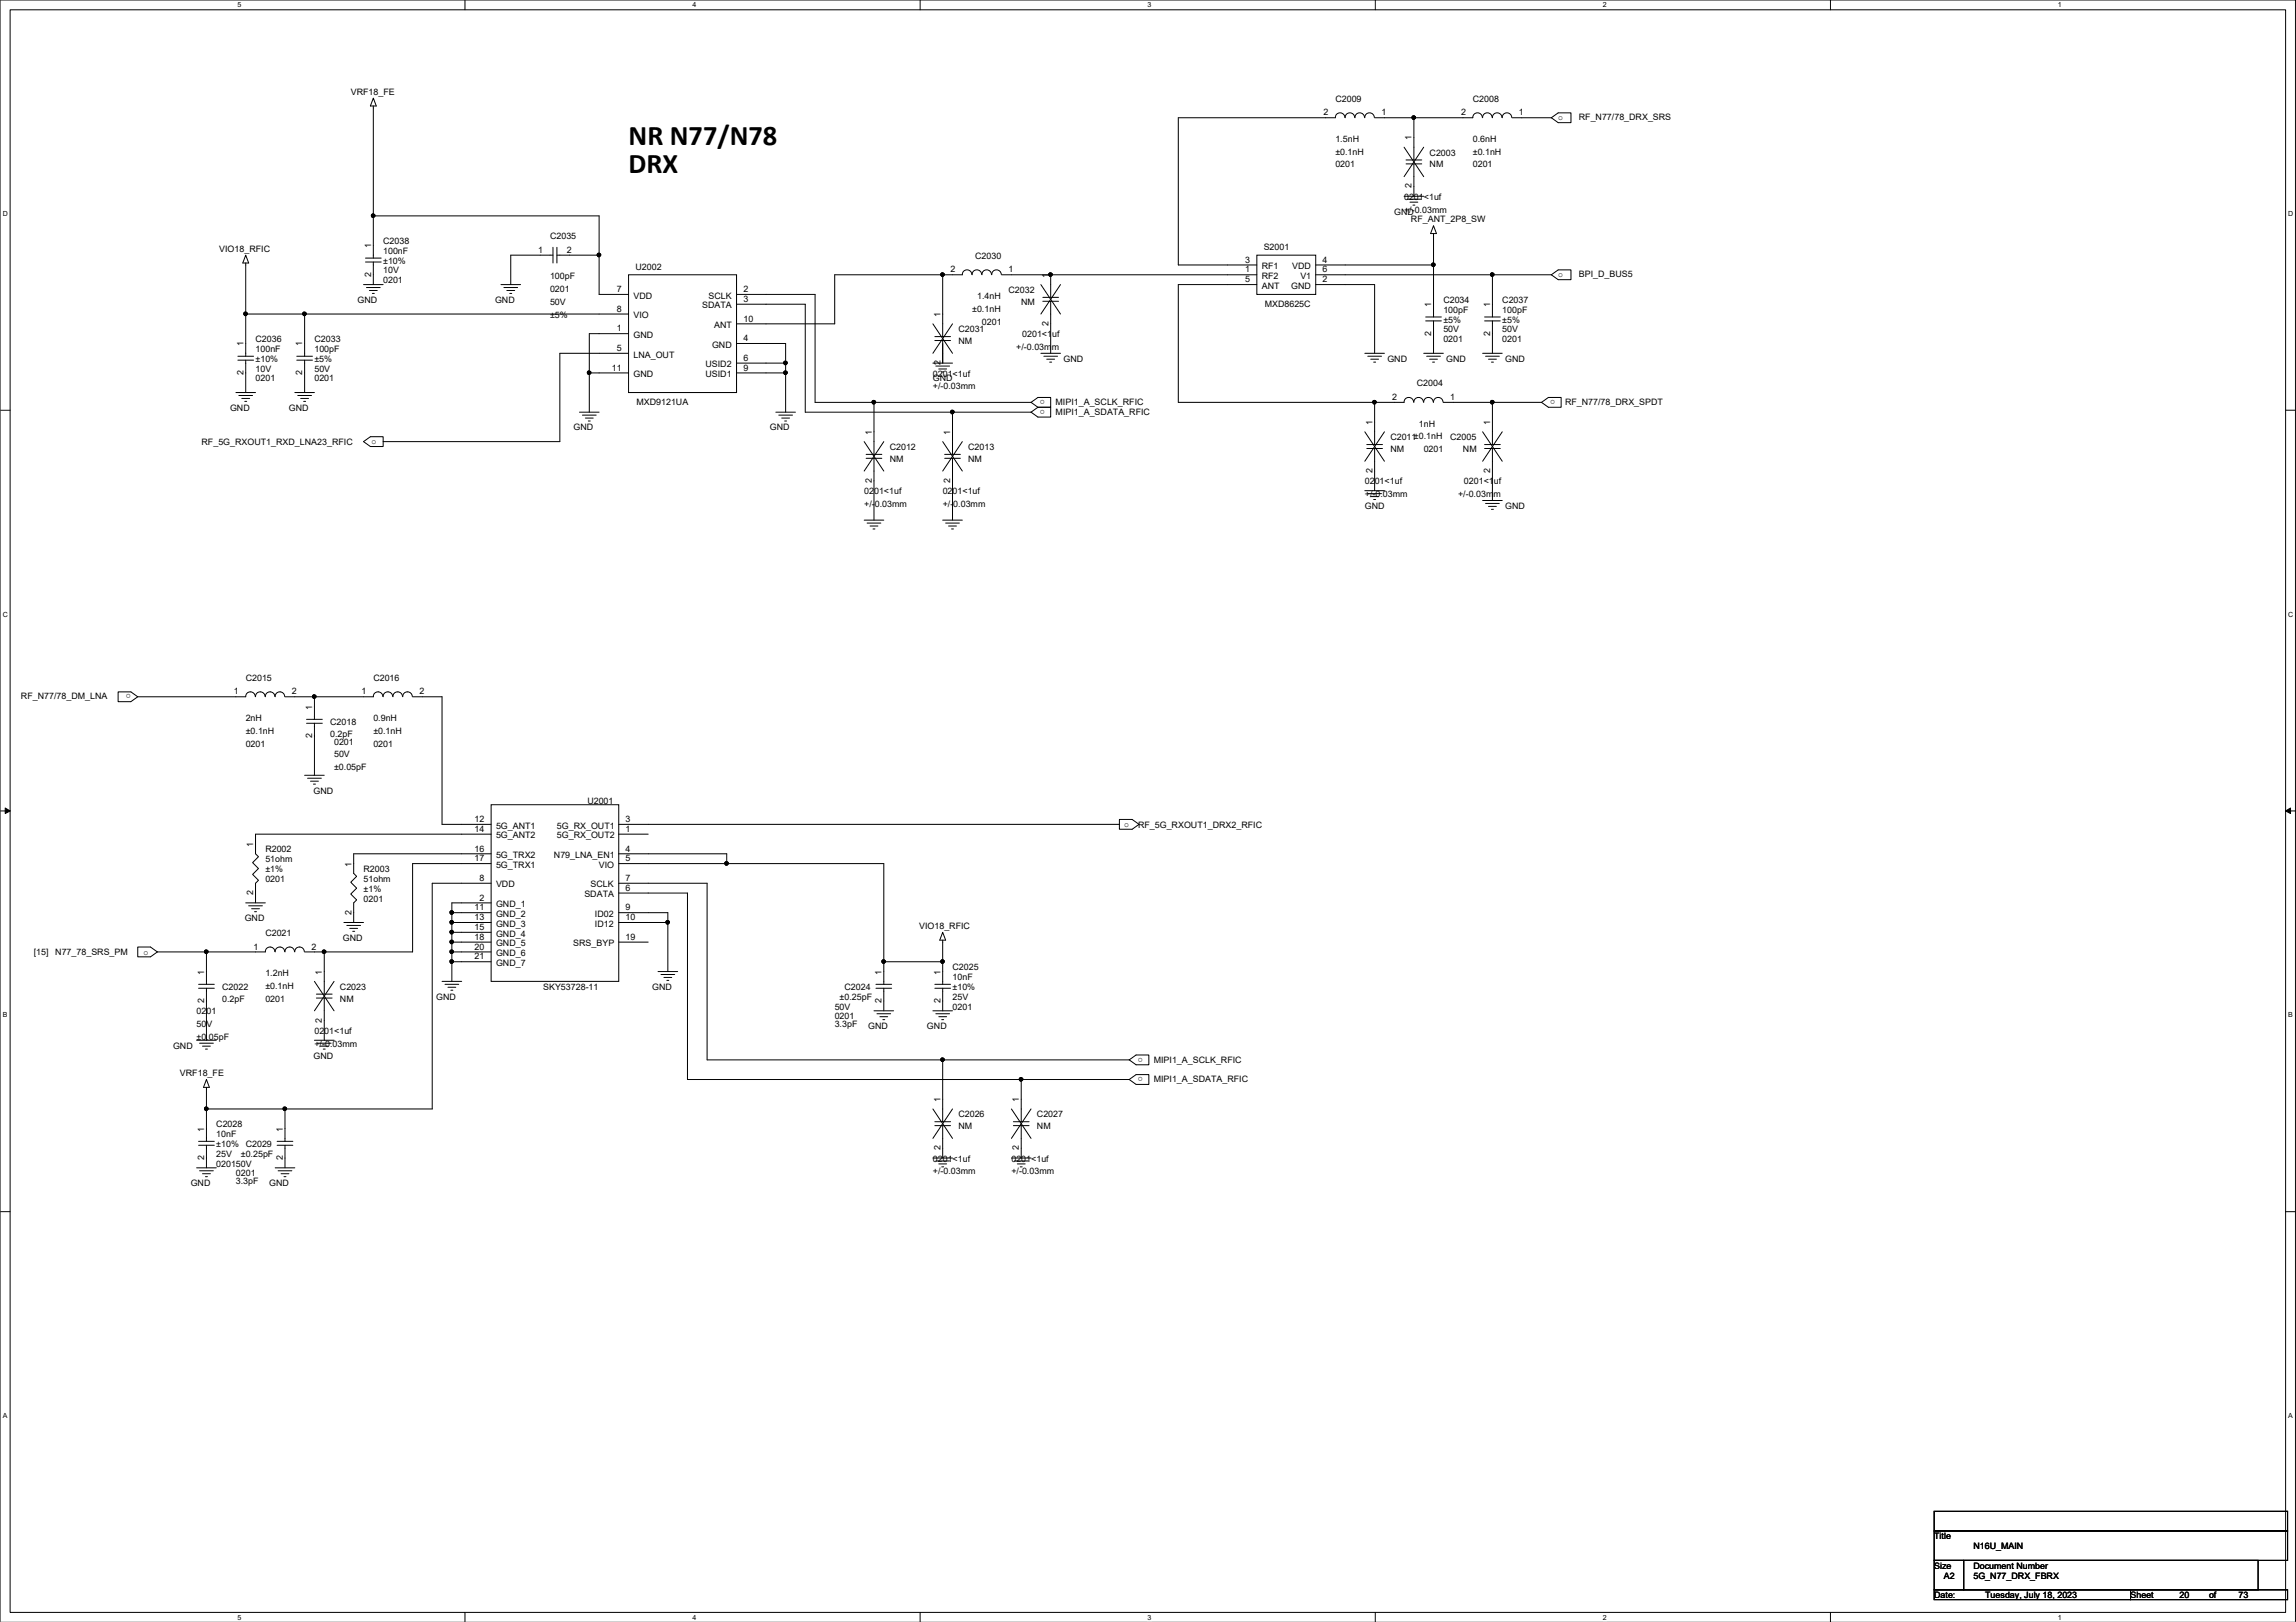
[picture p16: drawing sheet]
<svg xmlns="http://www.w3.org/2000/svg" width="297mm" height="210mm" viewBox="0 0 297 210" stroke-linecap="round" stroke-linejoin="round" font-family="sans-serif">
<defs><g id="words">
<g font-size="3.7">
<text x="81.3" y="18.8">NR N77/N78</text>
<text x="81.3" y="22.4">DRX</text>
</g>
<g font-size="1.1">
<text x="45.4" y="12.3">VRF18_FE</text>
<text x="171.2" y="14.9">2</text>
<text x="172.8" y="13.2">C2009</text>
<text x="178.7" y="14.9">1</text>
<text x="189" y="14.9">2</text>
<text x="190.5" y="13.2">C2008</text>
<text x="196.5" y="14.9">1</text>
<text x="201.6" y="15.6">o</text>
<text x="204.3" y="15.6">RF_N77/78_DRX_SRS</text>
<text x="172.8" y="18.4">1.5nH</text>
<text x="172.8" y="20">±0.1nH</text>
<text x="172.8" y="21.7">0201</text>
<text x="182.6" y="18.2" transform="rotate(-90 182.6 18.2)">1</text>
<text x="185" y="20.2">C2003</text>
<text x="185" y="21.7">NM</text>
<text x="190.5" y="18.4">0.6nH</text>
<text x="190.5" y="20">±0.1nH</text>
<text x="190.5" y="21.7">0201</text>
<text x="180.4" y="27.8">GND</text>
<text x="181.6" y="25.9">0201&lt;1uf</text>
<text x="181.6" y="27.5">+/-0.03mm</text>
<text x="182.5" y="28.8">RF_ANT_2P8_SW</text>
<text x="182.6" y="24.4" transform="rotate(-90 182.6 24.4)">2</text>
<text x="28.4" y="32.6">VIO18_RFIC</text>
<text x="48" y="32.1" transform="rotate(-90 48 32.1)">1</text>
<text x="48" y="35.8" transform="rotate(-90 48 35.8)">2</text>
<text x="49.6" y="31.6">C2038</text>
<text x="49.6" y="32.9">100nF</text>
<text x="49.6" y="35.4">10V</text>
<text x="49.6" y="34.1">±10%</text>
<text x="69.6" y="32.7">1</text>
<text x="71.2" y="30.9">C2035</text>
<text x="73.3" y="32.7">2</text>
<text x="82.2" y="34.9">U2002</text>
<text x="123" y="35.3">2</text>
<text x="126.2" y="33.5">C2030</text>
<text x="130.5" y="35.3">1</text>
<text x="135.6" y="35.9" transform="rotate(-90 135.6 35.9)">1</text>
<text x="161.1" y="35.3">1</text>
<text x="161.1" y="34">3</text>
<text x="163.2" y="34.8">RF1</text>
<text x="163.5" y="32.3">S2001</text>
<text x="167.2" y="34.8">VDD</text>
<text x="171.1" y="34">4</text>
<text x="171.1" y="35.3">6</text>
<text x="201.6" y="35.9">o</text>
<text x="204.3" y="35.9">BPI_D_BUS5</text>
<text x="46.3" y="39.2">GND</text>
<text x="49.6" y="36.7">0201</text>
<text x="64" y="39.2">GND</text>
<text x="71.2" y="36.2">100pF</text>
<text x="71.2" y="37.8">0201</text>
<text x="71.2" y="39.5">50V</text>
<text x="71.2" y="41.1">±5%</text>
<text x="79.8" y="37.8">7</text>
<text x="79.8" y="40.3">8</text>
<text x="82" y="38.7">VDD</text>
<text x="82" y="41.2">VIO</text>
<text x="90.8" y="39.9">SDATA</text>
<text x="91.6" y="38.7">SCLK</text>
<text x="96.2" y="37.8">2</text>
<text x="96.2" y="41.6">10</text>
<text x="96.2" y="39.1">3</text>
<text x="121.7" y="41" transform="rotate(-90 121.7 41)">1</text>
<text x="125.8" y="40.3">±0.1nH</text>
<text x="126.4" y="38.7">1.4nH</text>
<text x="127" y="42">0201</text>
<text x="130.5" y="37.9">C2032</text>
<text x="132.1" y="39.5">NM</text>
<text x="161.1" y="36.5">5</text>
<text x="163.2" y="36.1">RF2</text>
<text x="163.2" y="37.4">ANT</text>
<text x="163.6" y="39.7">MXD8625C</text>
<text x="167" y="37.4">GND</text>
<text x="168.2" y="36.1">V1</text>
<text x="171.1" y="36.5">2</text>
<text x="185.2" y="39.8" transform="rotate(-90 185.2 39.8)">1</text>
<text x="186.7" y="39.2">C2034</text>
<text x="186.7" y="40.5">100pF</text>
<text x="186.7" y="41.7">±5%</text>
<text x="192.8" y="39.8" transform="rotate(-90 192.8 39.8)">1</text>
<text x="194.3" y="39.2">C2037</text>
<text x="194.3" y="40.5">100pF</text>
<text x="194.3" y="41.7">±5%</text>
<text x="31.5" y="44.8" transform="rotate(-90 31.5 44.8)">1</text>
<text x="33.1" y="44.3">C2036</text>
<text x="33.1" y="45.6">100nF</text>
<text x="33.1" y="46.8">±10%</text>
<text x="39.1" y="44.8" transform="rotate(-90 39.1 44.8)">1</text>
<text x="40.7" y="44.3">C2033</text>
<text x="40.7" y="45.6">100pF</text>
<text x="40.7" y="46.8">±5%</text>
<text x="79.2" y="48">11</text>
<text x="79.8" y="45.4">5</text>
<text x="79.8" y="42.9">1</text>
<text x="82" y="46.3">LNA_OUT</text>
<text x="82" y="43.7">GND</text>
<text x="91.3" y="47.5">USID2</text>
<text x="92.1" y="45">GND</text>
<text x="92.4" y="42.5">ANT</text>
<text x="96.2" y="44.2">4</text>
<text x="96.2" y="46.7">6</text>
<text x="96.2" y="48">9</text>
<text x="121.7" y="47.2" transform="rotate(-90 121.7 47.2)">2</text>
<text x="124" y="43">C2031</text>
<text x="124" y="44.5">NM</text>
<text x="131.5" y="45.3">+/-0.03mm</text>
<text x="132.2" y="43.6">0201&lt;1uf</text>
<text x="135.6" y="42.2" transform="rotate(-90 135.6 42.2)">2</text>
<text x="137.6" y="46.8">GND</text>
<text x="179.5" y="46.8">GND</text>
<text x="185.2" y="43.4" transform="rotate(-90 185.2 43.4)">2</text>
<text x="186.7" y="44.3">0201</text>
<text x="186.7" y="43">50V</text>
<text x="187.1" y="46.8">GND</text>
<text x="192.8" y="43.4" transform="rotate(-90 192.8 43.4)">2</text>
<text x="194.3" y="44.3">0201</text>
<text x="194.3" y="43">50V</text>
<text x="194.7" y="46.8">GND</text>
<text x="29.8" y="53.2">GND</text>
<text x="31.5" y="48.5" transform="rotate(-90 31.5 48.5)">2</text>
<text x="33.1" y="49.4">0201</text>
<text x="33.1" y="48.1">10V</text>
<text x="37.4" y="53.2">GND</text>
<text x="39.1" y="48.5" transform="rotate(-90 39.1 48.5)">2</text>
<text x="40.7" y="49.4">0201</text>
<text x="40.7" y="48.1">50V</text>
<text x="82" y="48.8">GND</text>
<text x="82.3" y="52.4">MXD9121UA</text>
<text x="91.3" y="48.8">USID1</text>
<text x="120.7" y="49.4">GND</text>
<text x="120.7" y="48.7">0201&lt;1uf</text>
<text x="120.7" y="50.4">+/-0.03mm</text>
<text x="135.2" y="51.8" transform="rotate(180 135.2 51.8)">o</text>
<text x="135.2" y="53" transform="rotate(180 135.2 53)">o</text>
<text x="136.6" y="52.4">MIPI1_A_SCLK_RFIC</text>
<text x="136.6" y="53.7">MIPI1_A_SDATA_RFIC</text>
<text x="180.1" y="51.8">2</text>
<text x="183.3" y="50">C2004</text>
<text x="187.6" y="51.8">1</text>
<text x="201.2" y="51.8" transform="rotate(180 201.2 51.8)">o</text>
<text x="202.5" y="52.4">RF_N77/78_DRX_SPDT</text>
<text x="26.1" y="57.6">RF_5G_RXOUT1_RXD_LNA23_RFIC</text>
<text x="48" y="57.5">o</text>
<text x="74.2" y="55.7">GND</text>
<text x="99.6" y="55.7">GND</text>
<text x="112.8" y="56.3" transform="rotate(-90 112.8 56.3)">1</text>
<text x="115.1" y="58.3">C2012</text>
<text x="115.1" y="59.8">NM</text>
<text x="122.9" y="56.3" transform="rotate(-90 122.9 56.3)">1</text>
<text x="125.3" y="58.3">C2013</text>
<text x="125.3" y="59.8">NM</text>
<text x="177.5" y="55" transform="rotate(-90 177.5 55)">1</text>
<text x="179.9" y="57">C2011±0.1nH</text>
<text x="179.9" y="58.5">NM</text>
<text x="183.6" y="55.2">1nH</text>
<text x="184.2" y="58.5">0201</text>
<text x="187.6" y="57">C2005</text>
<text x="189.3" y="58.5">NM</text>
<text x="192.8" y="55" transform="rotate(-90 192.8 55)">1</text>
<text x="111.8" y="64">0201&lt;1uf</text>
<text x="111.8" y="65.6">+/-0.03mm</text>
<text x="112.8" y="62.5" transform="rotate(-90 112.8 62.5)">2</text>
<text x="122" y="64">0201&lt;1uf</text>
<text x="122" y="65.6">+/-0.03mm</text>
<text x="122.9" y="62.5" transform="rotate(-90 122.9 62.5)">2</text>
<text x="176.6" y="65.9">GND</text>
<text x="176.6" y="62.7">0201&lt;1uf</text>
<text x="176.6" y="64.3">+/-0.03mm</text>
<text x="177.5" y="61.2" transform="rotate(-90 177.5 61.2)">2</text>
<text x="188.6" y="64.3">+/-0.03mm</text>
<text x="189.4" y="62.7">0201&lt;1uf</text>
<text x="192.8" y="61.2" transform="rotate(-90 192.8 61.2)">2</text>
<text x="194.7" y="65.9">GND</text>
<text x="16.9" y="89.9" transform="rotate(180 16.9 89.9)">o</text>
<text x="30.3" y="89.9">1</text>
<text x="31.8" y="88.1">C2015</text>
<text x="37.8" y="89.9">2</text>
<text x="46.8" y="89.9">1</text>
<text x="48.3" y="88.1">C2016</text>
<text x="54.3" y="89.9">2</text>
<text x="2.7" y="90.5">RF_N77/78_DM_LNA</text>
<text x="31.8" y="93.3">2nH</text>
<text x="31.8" y="95">±0.1nH</text>
<text x="40.4" y="91.8" transform="rotate(-90 40.4 91.8)">1</text>
<text x="40.4" y="95.5" transform="rotate(-90 40.4 95.5)">2</text>
<text x="42.7" y="93.8">C2018</text>
<text x="42.7" y="95.3">0.2pF</text>
<text x="48.3" y="93.3">0.9nH</text>
<text x="48.3" y="95">±0.1nH</text>
<text x="31.8" y="96.6">0201</text>
<text x="43.2" y="96.4">0201</text>
<text x="43.2" y="98">50V</text>
<text x="43.2" y="99.7">±0.05pF</text>
<text x="48.3" y="96.6">0201</text>
<text x="40.6" y="102.7">GND</text>
<text x="61.4" y="106.4">12</text>
<text x="61.4" y="107.7">14</text>
<text x="64.2" y="107.2">5G_ANT1</text>
<text x="72" y="107.2">5G_RX_OUT1</text>
<text x="76" y="104.1">U2001</text>
<text x="80.9" y="107.7">1</text>
<text x="80.9" y="106.4">3</text>
<text x="145.5" y="107">o</text>
<text x="147.2" y="107.1">RF_5G_RXOUT1_DRX2_RFIC</text>
<text x="32.8" y="109.6" transform="rotate(-90 32.8 109.6)">1</text>
<text x="34.3" y="110.3">R2002</text>
<text x="34.3" y="111.6">51ohm</text>
<text x="34.3" y="112.9">±1%</text>
<text x="45.5" y="112.1" transform="rotate(-90 45.5 112.1)">1</text>
<text x="47" y="112.9">R2003</text>
<text x="61.4" y="110.2">16</text>
<text x="61.4" y="111.5">17</text>
<text x="64.2" y="108.5">5G_ANT2</text>
<text x="64.2" y="111">5G_TRX2</text>
<text x="64.2" y="112.3">5G_TRX1</text>
<text x="71.7" y="111">N79_LNA_EN1</text>
<text x="72" y="108.5">5G_RX_OUT2</text>
<text x="77.5" y="112.3">VIO</text>
<text x="80.9" y="110.2">4</text>
<text x="80.9" y="111.5">5</text>
<text x="31.7" y="119.2">GND</text>
<text x="32.8" y="115.8" transform="rotate(-90 32.8 115.8)">2</text>
<text x="34.3" y="114.1">0201</text>
<text x="45.5" y="118.4" transform="rotate(-90 45.5 118.4)">2</text>
<text x="47" y="114.1">51ohm</text>
<text x="47" y="115.4">±1%</text>
<text x="47" y="116.7">0201</text>
<text x="61.4" y="117.8">11</text>
<text x="61.4" y="119.1">13</text>
<text x="62" y="116.5">2</text>
<text x="62" y="114">8</text>
<text x="64.2" y="114.9">VDD</text>
<text x="64.2" y="117.4">GND_1</text>
<text x="64.2" y="118.7">GND_2</text>
<text x="64.2" y="119.9">GND_3</text>
<text x="75.6" y="116.1">SDATA</text>
<text x="76.4" y="114.9">SCLK</text>
<text x="77" y="118.7">ID02</text>
<text x="77" y="119.9">ID12</text>
<text x="80.9" y="115.3">6</text>
<text x="80.9" y="114">7</text>
<text x="80.9" y="117.8">9</text>
<text x="80.9" y="119.1">10</text>
<text x="4.4" y="123.5">[15]</text>
<text x="7.2" y="123.5">N77_78_SRS_PM</text>
<text x="18.6" y="123.5">o</text>
<text x="32.8" y="122.9">1</text>
<text x="34.3" y="121.1">C2021</text>
<text x="40.3" y="122.9">2</text>
<text x="44.4" y="121.8">GND</text>
<text x="61.4" y="120.4">15</text>
<text x="61.4" y="121.6">18</text>
<text x="61.4" y="122.9">20</text>
<text x="61.4" y="124.2">21</text>
<text x="64.2" y="121.2">GND_4</text>
<text x="64.2" y="122.5">GND_5</text>
<text x="64.2" y="123.7">GND_6</text>
<text x="64.2" y="125">GND_7</text>
<text x="74.2" y="122.5">SRS_BYP</text>
<text x="80.9" y="121.6">19</text>
<text x="118.9" y="120.2">VIO18_RFIC</text>
<text x="123.2" y="125.6">C2025</text>
<text x="25.4" y="131.3">0201</text>
<text x="26.4" y="129.8" transform="rotate(-90 26.4 129.8)">2</text>
<text x="26.4" y="126.1" transform="rotate(-90 26.4 126.1)">1</text>
<text x="28.7" y="128.1">C2022</text>
<text x="28.7" y="129.6">0.2pF</text>
<text x="34.3" y="126.3">1.2nH</text>
<text x="34.3" y="128">±0.1nH</text>
<text x="34.3" y="129.6">0201</text>
<text x="41.7" y="126.1" transform="rotate(-90 41.7 126.1)">1</text>
<text x="44" y="128.1">C2023</text>
<text x="44" y="129.6">NM</text>
<text x="56.4" y="129.4">GND</text>
<text x="70.3" y="128.1">SKY53728-11</text>
<text x="84.4" y="128.1">GND</text>
<text x="108" y="131.9">0201</text>
<text x="108" y="130.6">50V</text>
<text x="108.6" y="129.4">±0.25pF</text>
<text x="109.3" y="128.1">C2024</text>
<text x="114" y="126.1" transform="rotate(-90 114 126.1)">1</text>
<text x="114" y="129.8" transform="rotate(-90 114 129.8)">2</text>
<text x="121.7" y="126.1" transform="rotate(-90 121.7 126.1)">1</text>
<text x="121.7" y="129.8" transform="rotate(-90 121.7 129.8)">2</text>
<text x="123.2" y="126.8">10nF</text>
<text x="123.2" y="130.6">0201</text>
<text x="123.2" y="129.4">25V</text>
<text x="123.2" y="128.1">±10%</text>
<text x="22.4" y="135.7">GND</text>
<text x="25.4" y="132.9">50V</text>
<text x="25.4" y="134.6">±0.05pF</text>
<text x="40.6" y="137">GND</text>
<text x="40.7" y="133.8">0201&lt;1uf</text>
<text x="40.7" y="135.5">+/-0.03mm</text>
<text x="41.7" y="132.3" transform="rotate(-90 41.7 132.3)">2</text>
<text x="108" y="132.9">3.3pF</text>
<text x="112.3" y="133.2">GND</text>
<text x="119.9" y="133.2">GND</text>
<text x="147.9" y="136.9" transform="rotate(180 147.9 136.9)">o</text>
<text x="149.3" y="137.5">MIPI1_A_SCLK_RFIC</text>
<text x="23.3" y="139.3">VRF18_FE</text>
<text x="121.7" y="142.6" transform="rotate(-90 121.7 142.6)">1</text>
<text x="131.8" y="142.6" transform="rotate(-90 131.8 142.6)">1</text>
<text x="147.9" y="139.4" transform="rotate(180 147.9 139.4)">o</text>
<text x="149.3" y="140">MIPI1_A_SDATA_RFIC</text>
<text x="26.4" y="146.4" transform="rotate(-90 26.4 146.4)">1</text>
<text x="28" y="145.9">C2028</text>
<text x="28" y="147.2">10nF</text>
<text x="28" y="148.4">±10%</text>
<text x="28" y="149.7">25V</text>
<text x="31.2" y="149.7">±0.25pF</text>
<text x="31.8" y="148.4">C2029</text>
<text x="36.6" y="146.4" transform="rotate(-90 36.6 146.4)">1</text>
<text x="121.7" y="148.8" transform="rotate(-90 121.7 148.8)">2</text>
<text x="124" y="144.6">C2026</text>
<text x="124" y="146.1">NM</text>
<text x="131.8" y="148.8" transform="rotate(-90 131.8 148.8)">2</text>
<text x="134.2" y="144.6">C2027</text>
<text x="134.2" y="146.1">NM</text>
<text x="24.7" y="153.5">GND</text>
<text x="26.4" y="150.1" transform="rotate(-90 26.4 150.1)">2</text>
<text x="28" y="151">020150V</text>
<text x="30.5" y="153.2">3.3pF</text>
<text x="30.5" y="152.2">0201</text>
<text x="34.8" y="153.5">GND</text>
<text x="36.6" y="150.1" transform="rotate(-90 36.6 150.1)">2</text>
<text x="120.7" y="150.3">0201&lt;1uf</text>
<text x="120.7" y="152">+/-0.03mm</text>
<text x="130.8" y="150.3">0201&lt;1uf</text>
<text x="130.8" y="152">+/-0.03mm</text>
<text x="250.2" y="199.2">Title</text>
<text x="250.2" y="203">Size</text>
<text x="255.3" y="203">Document Number</text>
<text x="255.3" y="200.5">N16U_MAIN</text>
<text x="250.2" y="206.8">Date:</text>
<text x="251.5" y="204.3">A2</text>
<text x="255.3" y="204.3">5G_N77_DRX_FBRX</text>
<text x="256.8" y="206.8">Tuesday, July 18, 2023</text>
<text x="275.6" y="206.8">Sheet</text>
<text x="282" y="206.8">20</text>
<text x="285.8" y="206.8">of</text>
<text x="289.6" y="206.8">73</text>
</g>
<g font-size=".9">
<text x="30.7" y=".9">5</text>
<text x="89.6" y=".9">4</text>
<text x="148.5" y=".9">3</text>
<text x="207.3" y=".9">2</text>
<text x="266.2" y=".9">1</text>
<text x=".4" y="28">D</text>
<text x="296" y="28">D</text>
<text x=".4" y="79.8">C</text>
<text x="296" y="79.8">C</text>
<text x=".4" y="131.7">B</text>
<text x="296" y="131.7">B</text>
<text x=".4" y="183.5">A</text>
<text x="296" y="183.5">A</text>
<text x="30.7" y="209.6">5</text>
<text x="89.6" y="209.6">4</text>
<text x="148.5" y="209.6">3</text>
<text x="207.3" y="209.6">2</text>
<text x="266.2" y="209.6">1</text>
</g>
</g></defs>
<path d="M0 0h297v209.9h-297zM1.3 1.3h294.4v207.4h-294.4z" fill="none" stroke="#000" stroke-width=".13"/>
<g fill="#fff">
<path d="M30.7 .1h.5v1h-.5z"/>
<path d="M30.7 208.8h.5v1h-.5z"/>
</g>
<path d="M60.2 0v1.3M60.2 208.7v1.2" fill="none" stroke="#000" stroke-width=".13"/>
<g fill="#fff">
<path d="M89.6 .1h.5v1h-.5z"/>
<path d="M89.6 208.8h.5v1h-.5z"/>
</g>
<path d="M119 0v1.3M119 208.7v1.2" fill="none" stroke="#000" stroke-width=".13"/>
<g fill="#fff">
<path d="M148.5 .1h.5v1h-.5z"/>
<path d="M148.5 208.8h.5v1h-.5z"/>
</g>
<path d="M177.9 0v1.3M177.9 208.7v1.2" fill="none" stroke="#000" stroke-width=".13"/>
<g fill="#fff">
<path d="M207.3 .1h.6v1h-.6z"/>
<path d="M207.3 208.8h.6v1h-.6z"/>
</g>
<path d="M236.8 0v1.3M236.8 208.7v1.2" fill="none" stroke="#000" stroke-width=".13"/>
<g fill="#fff">
<path d="M266.2 .1h.5v1h-.5z"/>
<path d="M266.2 208.8h.5v1h-.5z"/>
<path d="M.4 27.2h.6v1h-.6z"/>
<path d="M296 27.2h.7v1h-.7z"/>
<path d="M.4 79h.6v1h-.6z"/>
<path d="M296 79h.7v1h-.7z"/>
</g>
<path d="M1.3 53.1h-1.3M297 53.1h-1.3" fill="none" stroke="#000" stroke-width=".13"/>
<g fill="#fff">
<path d="M.4 130.9h.6v1h-.6z"/>
<path d="M296 130.9h.6v1h-.6z"/>
</g>
<path d="M.7 104.6l.6 .3-.6 .4zM1.3 104.9h-1.3M295.7 104.9l.6-.3v.7zM297 104.9h-1.3" fill="none" stroke="#000" stroke-width=".13"/>
<path d="M.7 104.6l.6 .3-.6 .4zM295.7 104.9l.6-.3v.7z" fill="#000"/>
<g fill="#fff">
<path d="M.4 182.7h.5v1h-.5z"/>
<path d="M296 182.7h.6v1h-.6z"/>
</g>
<g fill="none" stroke="#000" stroke-width=".13">
<path d="M48.3 12.7l.4 1h-.8zM48.3 13.7v14.2M174 15.2a.61 .61 0 0 0-.6-.6 .61 .61 0 0 0-.6 .6h-20.4v19.1h10.2M175.3 15.2a.61 .61 0 0 0-.7-.6 .61 .61 0 0 0-.6 .6M176.5 15.2a.61 .61 0 0 0-.6-.6 .61 .61 0 0 0-.6 .6M177.8 15.2a.61 .61 0 0 0-.6-.6 .61 .61 0 0 0-.6 .6M181.6 19l2.6 3.9M182.7 15h.4v.2v.2l-.2 .1-.2-.1zM182.9 15.2v5.5M182.9 15.2h-5.1M184.2 19l-2.6 3.9M191.8 15.2a.61 .61 0 0 0-.7-.6 .61 .61 0 0 0-.6 .6h-7.6"/>
<path d="M193 15.2a.61 .61 0 0 0-.6-.6 .61 .61 0 0 0-.6 .6M194.3 15.2a.61 .61 0 0 0-.6-.6 .61 .61 0 0 0-.6 .6M195.6 15.2a.61 .61 0 0 0-.7-.6 .61 .61 0 0 0-.6 .6M200.7 15.2l.9-.6h1.6v1.3h-1.6zM200.7 15.2h-5.1M31.8 33l.4 1h-.8zM31.8 34v6.6M48.1 27.7h.3l.1 .2-.1 .2-.1 .1-.2-.1zM48.3 27.9v5.5M48.3 27.9h29.2v5.1M48.3 33.9v2.9M48.4 38h-.2"/>
<path d="M48.8 37.6h-1M49.2 37.2h-1.8M49.3 33.4h-2M49.3 33.9h-2M49.6 36.8h-2.6M66.2 38h-.2M66.6 37.6h-1M67 37.2h-1.8M67.3 36.8h-2.5M71.5 33h-5.4v3.8M71.5 32v2M72 32v2"/>
<path d="M77.3 32.8h.3l.1 .2-.1 .2h-.1h-.2zM77.5 33v5.1h3.8M77.5 33h-5.5M81.3 35.6h14v15.2h-14zM95.3 38.1h10.1v14h7.7M95.3 39.4h8.9v13.9h19M121.8 35.4h.3l.1 .1-.1 .2-.2 .1-.1-.1zM122 35.6h-14v6.3h-12.7M125.7 35.5a.61 .61 0 0 0-.6-.6 .61 .61 0 0 0-.6 .7h-2.5v8M127 35.5a.61 .61 0 0 0-.6-.6 .61 .61 0 0 0-.6 .7M128.3 35.5a.61 .61 0 0 0-.7-.6 .61 .61 0 0 0-.6 .7M129.5 35.5a.61 .61 0 0 0-.6-.6 .61 .61 0 0 0-.6 .7"/>
<path d="M134.7 36.8l2.5 3.8M135.7 35.4h.4v.1v.2l-.2 .1-.2-.1zM135.9 35.6v2.9M135.9 35.6h-6.3M135.9 39v6.7M136.9 38.5h-2M136.9 39h-2M137.2 36.8l-2.5 3.8M162.6 35.6h-26.7M162.6 36.8h-10.2v15.3h25.4M162.6 33h7.6v5.1h-7.6zM170.2 36.8h7.6v8.9"/>
<path d="M182.9 21.2v4.2M183 26.5h-.2M183.4 26.2h-1M183.8 25.8h-1.8M183.9 20.7h-2M183.9 21.2h-2M184.2 25.4h-2.6M185.3 34.1h.3l.1 .1-.1 .2-.2 .1-.1-.1zM185.5 29.2l.3 1h-.7zM185.5 34.3v6.7M185.5 30.2v4.1M185.5 34.3h-15.3"/>
<path d="M192.9 35.4h.3l.1 .1-.1 .2-.2 .1-.1-.1zM193.1 35.6v5.4M193.1 35.6h-22.9M200.7 35.6l.9-.7h1.6v1.3h-1.6zM200.7 35.6h-7.6M31.6 40.4h.3l.1 .2-.1 .2-.2 .1-.1-.1zM31.8 40.6v5.5M31.8 46.6v4.2M31.9 51.9h-.2M32.3 51.6h-1M32.7 51.2h-1.8M32.8 46.1h-2"/>
<path d="M32.8 46.6h-2M33.1 50.8h-2.6M39.2 40.4h.3l.1 .2-.1 .2-.1 .1-.2-.1zM39.4 40.6h-7.6M39.4 46.6v4.2M39.5 51.9h-.2M39.9 51.6h-1M40.3 51.2h-1.8M40.4 46.1h-2M40.4 46.6h-2M40.7 50.8h-2.6M47 57.1l.9-.6h1.7v1.3h-1.7z"/>
<path d="M76 48.1h.4l.1 .1-.1 .2-.2 .1-.2-.1zM76.2 48.3v5M76.4 54.5h-.3M76.7 54.1h-1M77.1 53.7h-1.8M77.5 53.3h-2.5M81.3 40.6h-41.9v5.5M81.3 45.7h-8.9v11.4h-22.8M81.3 43.2h-5.1v5.1M81.3 48.3h-5.1M95.3 44.4h6.3v2.6M101.4 48.1h.4l.1 .1-.1 .2-.2 .1-.2-.1z"/>
<path d="M101.4 46.8h.4l.1 .1-.1 .2-.2 .1-.2-.1zM101.6 47v1.3M101.6 47h-6.3M101.6 48.3h-6.3M101.6 48.3v5M101.8 54.5h-.3M102.1 54.1h-1M102.5 53.7h-1.8M102.9 53.3h-2.5M111.8 57.1l2.5 3.9M112.9 51.9h.3l.1 .1-.1 .2-.2 .1-.1-.1zM113.1 52.1v6.7"/>
<path d="M113.1 59.3v8M114.1 58.8h-2M114.1 59.3h-2M114.3 57.1l-2.5 3.9M120.7 41.9l2.5 3.8M122 44.1v2.9v-2.6M122 57.1l2.5 3.9M122.1 48.1h-.3M122.5 47.8h-1M122.8 47.4h-1.7M123 43.6h-2.1M123 44.1h-2.1"/>
<path d="M123 53.1h.4v.2v.2l-.2 .1-.2-.1zM123.2 41.9l-2.5 3.8M123.2 47h-2.5M123.2 53.3v5.5M123.2 59.3v8M124.2 58.8h-2M124.2 59.3h-2M124.5 57.1l-2.5 3.9M133.4 52.1l.9 .6M133.4 52.1l.9-.7h1.6v1.3h-1.6M133.4 52.1h-20.3M133.4 53.3h-10.2"/>
<path d="M134.3 52.7l-.9 .6M134.3 52.7h1.6v1.3h-1.6l-.9-.7M136.1 46.9h-.3M136.4 46.5h-1M136.8 46.1h-1.8M137.2 45.7h-2.5M176.6 55.9l2.5 3.8M177.6 51.9h.4l.1 .1-.1 .2-.2 .1-.2-.1zM177.8 52.1v5.4M177.8 58v5.5M178 46.9h-.3M178.3 46.5h-1"/>
<path d="M178.7 46.1h-1.7M178.9 57.5h-2.1M178.9 58h-2.1M179.1 45.7h-2.5M179.1 55.9l-2.5 3.8M182.9 52a.61 .61 0 0 0-.7-.6 .61 .61 0 0 0-.6 .7h-3.8M184.1 52a.61 .61 0 0 0-.6-.6 .61 .61 0 0 0-.6 .7M185.4 52a.61 .61 0 0 0-.6-.6 .61 .61 0 0 0-.6 .7M185.5 41.5v4.2M185.6 46.9h-.3M186 46.5h-1M186.3 46.1h-1.7"/>
<path d="M186.5 41h-2.1M186.5 41.5h-2.1M186.7 52a.61 .61 0 0 0-.6-.6 .61 .61 0 0 0-.6 .7M186.7 45.7h-2.5M191.8 55.9l2.5 3.8M192.9 51.9h.3l.1 .1-.1 .2-.2 .1-.1-.1zM193.1 41.5v4.2M193.1 52.1v5.4M193.1 52.1h-6.4M193.1 58v6.8M193.2 46.9h-.2M193.6 46.5h-1"/>
<path d="M194 46.1h-1.8M194.1 41h-2M194.1 41.5h-2M194.1 57.5h-2M194.1 58h-2M194.3 55.9l-2.5 3.8M194.3 45.7h-2.5M199.4 52.1l.9-.7h1.7v1.3h-1.7zM199.4 52.1h-6.3M113.2 68.5h-.3M113.6 68.1h-1M114 67.7h-1.8"/>
<path d="M114.3 67.3h-2.5M123.4 68.5h-.3M123.7 68.1h-1M124.1 67.7h-1.8M124.5 67.3h-2.5M178 64.6h-.3M178.3 64.3h-1M178.7 63.9h-1.7M179.1 63.5h-2.5M193.2 65.9h-.2M193.6 65.5h-1M194 65.2h-1.8"/>
<path d="M194.3 64.8h-2.5M15.3 89.5h1.6l.9 .7-.9 .6h-1.6zM33 90.1a.61 .61 0 0 0-.6-.6 .61 .61 0 0 0-.6 .7h-14M34.3 90.1a.61 .61 0 0 0-.6-.6 .61 .61 0 0 0-.6 .7M35.6 90.1a.61 .61 0 0 0-.7-.6 .61 .61 0 0 0-.6 .7M36.8 90.1a.61 .61 0 0 0-.6-.6 .61 .61 0 0 0-.6 .7M36.9 90.2h3.8M40.5 90h.3l.1 .1-.1 .2-.2 .1-.1-.1zM40.7 90.2v2.9M40.7 93.6v6.7M41.7 93.1h-2M41.7 93.6h-2"/>
<path d="M49.5 90.1a.61 .61 0 0 0-.6-.6 .61 .61 0 0 0-.6 .7h-7.6M50.8 90.1a.61 .61 0 0 0-.6-.6 .61 .61 0 0 0-.6 .7M52.1 90.1a.61 .61 0 0 0-.7-.6 .61 .61 0 0 0-.6 .7M53.3 90.1a.61 .61 0 0 0-.6-.6 .61 .61 0 0 0-.6 .7M53.4 90.2h3.8v16.5h6.3M33.2 118h-.3M33.6 117.6h-1M33.9 117.2h-1.7M34.3 116.8h-2.5M40.8 101.5h-.2M41.2 101.1h-1M41.6 100.7h-1.8"/>
<path d="M41.9 100.3h-2.5M46.6 119.8h-1.7M47 119.4h-2.5M58.3 119.2h.3l.1 .1-.1 .2-.2 .1-.1-.1zM58.3 117.9h.3l.1 .2-.1 .1-.2 .1-.1-.1zM58.5 118.1v1.3M58.5 119.4v1.2M63.5 107.9h-30.4v2.6l.3 .4-.7 .7 .7 .8-.7 .8 .7 .7-.3 .4v2.5M63.5 110.5h-17.7v2.5l.3 .4-.7 .8 .7 .7-.7 .8 .7 .8-.3 .3v2.6M63.5 114.3h-7.6v29.2h-19M63.5 111.8h-10.1v11.4h-11.5M63.5 116.8h-5v1.3"/>
<path d="M63.5 118.1h-5M63.5 119.4h-5M63.5 104.1h16.5v22.9h-16.5zM80 110.5h14v1.3M80 115.6h8.9v24.1h43.2M80 114.3h11.5v22.9h30.5M80 118.1h6.4v1.3M83.9 107.9h-3.9M86.2 119.2h.3l.1 .1-.1 .2-.1 .1-.2-.1zM86.4 119.4h-6.4M86.4 119.4v6.3M93.8 111.6h.4v.1v.2l-.2 .1-.2-.1z"/>
<path d="M94 111.8h20.3v12.7M94 111.8h-14M144.8 106.7h-64.8M144.8 106h1.7l.9 .7-.9 .6h-1.7zM17.8 122.6h1.7l.9 .6-.9 .6h-1.7zM26.5 123h.3l.1 .1-.1 .2-.1 .1-.2-.1zM26.7 123.2v4.2M26.7 123.2h-6.3M26.7 127.9v6.7M26.7 139.7l.4 1h-.8zM26.8 135.8h-.2M27.2 135.4h-1"/>
<path d="M27.6 135h-1.8M27.7 127.4h-2M27.7 127.9h-2M28 134.6h-2.6M35.6 123.1a.61 .61 0 0 0-.7-.5 .61 .61 0 0 0-.6 .6h-7.6M36.8 123.1a.61 .61 0 0 0-.6-.5 .61 .61 0 0 0-.6 .6M38.1 123.1a.61 .61 0 0 0-.6-.5 .61 .61 0 0 0-.6 .6M39.4 123.1a.61 .61 0 0 0-.7-.5 .61 .61 0 0 0-.6 .6M39.4 123.2h2.5M40.7 127l2.5 3.8M41.8 123h.3l.1 .1-.1 .2-.2 .1-.1-.1zM41.9 123.2v5.5"/>
<path d="M41.9 129.2v5.4M42.1 135.8h-.3M42.5 135.4h-1.1M42.8 135h-1.7M43 128.7h-2.1M43 129.2h-2.1M43.2 127l-2.5 3.8M43.2 134.6h-2.5M45.9 120.5h-.3M46.3 120.1h-1M58.3 120.5h.3l.1 .1-.1 .2-.2 .1-.1-.1zM58.3 123h.3l.1 .1-.1 .2-.2 .1-.1-.1z"/>
<path d="M58.3 121.7h.3l.1 .2-.1 .2h-.2h-.1zM58.3 124.3h.3l.1 .1-.1 .2-.2 .1-.1-.1zM58.5 120.6v1.3M58.5 121.9v1.3M58.5 124.5v2.5M58.5 123.2v1.3M58.6 128.1h-.3M59 127.8h-1M59.3 127.4h-1.7M59.7 127h-2.5M63.5 120.6h-5M63.5 121.9h-5"/>
<path d="M63.5 123.2h-5M63.5 124.5h-5M83.9 121.9h-3.9M86.5 126.9h-.2M86.9 126.5h-1M87.3 126.1h-1.8M87.7 125.7h-2.6M114.1 124.3h.4l.1 .1-.1 .2-.2 .1-.2-.1zM114.3 124.5v2.9M114.3 127.9v2.9M114.5 132h-.3M114.8 131.6h-1"/>
<path d="M115.2 131.2h-1.8M115.4 127.4h-2.1M115.4 127.9h-2.1M115.6 130.8h-2.5M121.8 124.3h.3l.1 .1-.1 .2-.2 .1-.1-.1zM121.8 137h.3l.1 .1-.1 .2-.2 .1-.1-.1zM122 124.5v2.9M122 121.7v2.8M122 127.9v2.9M122 124.5h-7.7M122 120.6l.3 1.1h-.7zM122 137.2v8"/>
<path d="M122.1 132h-.3M122.5 131.6h-1M122.8 131.2h-1.7M123 127.4h-2.1M123 127.9h-2.1M123.2 130.8h-2.5M131.9 139.5h.4v.2v.1l-.2 .1-.2-.1zM132.1 139.7v5.5M146.1 137.2l.9-.7h1.6v1.3h-1.6zM146.1 139.7l.9-.6h1.6v1.2h-1.6zM146.1 137.2h-24.1M146.1 139.7h-14"/>
<path d="M1.3 156.8h-1.3M26.5 143.3h.3l.1 .2-.1 .1-.1 .1-.2-.1zM26.7 140.7v2.8M26.7 143.5v4.2M26.7 148.2v2.9M26.8 152.3h-.2M27.2 151.9h-1M27.6 151.5h-1.8M27.7 147.7h-2M27.7 148.2h-2M28 151.1h-2.6M36.7 143.3h.3l.1 .2-.1 .1-.2 .1-.1-.1z"/>
<path d="M36.9 143.5v4.2M36.9 148.2v2.9M36.9 143.5h-10.2M37 152.3h-.3M37.4 151.9h-1M37.8 151.5h-1.8M37.9 147.7h-2M37.9 148.2h-2M38.1 151.1h-2.5M120.7 143.5l2.5 3.8M122 145.7v4.2M122.1 151h-.3"/>
<path d="M122.5 150.6h-1M122.8 150.2h-1.7M123 145.2h-2.1M123 145.7h-2.1M123.2 149.9h-2.5M123.2 143.5l-2.5 3.8M130.8 143.5l2.6 3.8M132.1 145.7v4.2M132.2 151h-.2M132.6 150.6h-1M133 150.2h-1.8M133.1 145.2h-2"/>
<path d="M133.1 145.7h-2M133.4 149.9h-2.6M133.4 143.5l-2.6 3.8M297 156.8h-1.3M250.2 195.6h45.7v2.5h-45.7zM250.2 198.1h45.7v3.8h-45.7zM250.2 201.9h3.8v3.8h-3.8zM250.2 205.7h25.4v1.3h-25.4zM254 201.9h38.1v3.8h-38.1zM275.6 205.7h20.3v1.3h-20.3z"/>
</g>
<g fill="#000">
<path d="M182.7 15h.4v.2v.2l-.2 .1-.2-.1z" fill-rule="evenodd"/>
<path d="M182.7 15h.4v.2v.2l-.2 .1-.2-.1z" fill-rule="evenodd"/>
<path d="M48.1 27.7h.3l.1 .2-.1 .2-.1 .1-.2-.1z" fill-rule="evenodd"/>
<path d="M48.1 27.7h.3l.1 .2-.1 .2-.1 .1-.2-.1z" fill-rule="evenodd"/>
<path d="M77.3 32.8h.3l.1 .2-.1 .2h-.1h-.2z" fill-rule="evenodd"/>
<path d="M77.3 32.8h.3l.1 .2-.1 .2h-.1h-.2z" fill-rule="evenodd"/>
<path d="M121.8 35.4h.3l.1 .1-.1 .2-.2 .1-.1-.1z" fill-rule="evenodd"/>
<path d="M121.8 35.4h.3l.1 .1-.1 .2-.2 .1-.1-.1z" fill-rule="evenodd"/>
<path d="M135.7 35.4h.4v.1v.2l-.2 .1-.2-.1z" fill-rule="evenodd"/>
<path d="M135.7 35.4h.4v.1v.2l-.2 .1-.2-.1z" fill-rule="evenodd"/>
<path d="M185.3 34.1h.3l.1 .1-.1 .2-.2 .1-.1-.1z" fill-rule="evenodd"/>
<path d="M185.3 34.1h.3l.1 .1-.1 .2-.2 .1-.1-.1z" fill-rule="evenodd"/>
<path d="M192.9 35.4h.3l.1 .1-.1 .2-.2 .1-.1-.1z" fill-rule="evenodd"/>
<path d="M192.9 35.4h.3l.1 .1-.1 .2-.2 .1-.1-.1z" fill-rule="evenodd"/>
<path d="M31.6 40.4h.3l.1 .2-.1 .2-.2 .1-.1-.1z" fill-rule="evenodd"/>
<path d="M31.6 40.4h.3l.1 .2-.1 .2-.2 .1-.1-.1z" fill-rule="evenodd"/>
<path d="M39.2 40.4h.3l.1 .2-.1 .2-.1 .1-.2-.1z" fill-rule="evenodd"/>
<path d="M39.2 40.4h.3l.1 .2-.1 .2-.1 .1-.2-.1z" fill-rule="evenodd"/>
<path d="M76 48.1h.4l.1 .1-.1 .2-.2 .1-.2-.1z" fill-rule="evenodd"/>
<path d="M76 48.1h.4l.1 .1-.1 .2-.2 .1-.2-.1z" fill-rule="evenodd"/>
<path d="M101.4 48.1h.4l.1 .1-.1 .2-.2 .1-.2-.1z" fill-rule="evenodd"/>
<path d="M101.4 46.8h.4l.1 .1-.1 .2-.2 .1-.2-.1z" fill-rule="evenodd"/>
<path d="M101.4 48.1h.4l.1 .1-.1 .2-.2 .1-.2-.1z" fill-rule="evenodd"/>
<path d="M101.4 46.8h.4l.1 .1-.1 .2-.2 .1-.2-.1z" fill-rule="evenodd"/>
<path d="M112.9 51.9h.3l.1 .1-.1 .2-.2 .1-.1-.1z" fill-rule="evenodd"/>
<path d="M112.9 51.9h.3l.1 .1-.1 .2-.2 .1-.1-.1z" fill-rule="evenodd"/>
<path d="M123 53.1h.4v.2v.2l-.2 .1-.2-.1z" fill-rule="evenodd"/>
<path d="M123 53.1h.4v.2v.2l-.2 .1-.2-.1z" fill-rule="evenodd"/>
<path d="M177.6 51.9h.4l.1 .1-.1 .2-.2 .1-.2-.1z" fill-rule="evenodd"/>
<path d="M177.6 51.9h.4l.1 .1-.1 .2-.2 .1-.2-.1z" fill-rule="evenodd"/>
<path d="M192.9 51.9h.3l.1 .1-.1 .2-.2 .1-.1-.1z" fill-rule="evenodd"/>
<path d="M192.9 51.9h.3l.1 .1-.1 .2-.2 .1-.1-.1z" fill-rule="evenodd"/>
<path d="M40.5 90h.3l.1 .1-.1 .2-.2 .1-.1-.1z" fill-rule="evenodd"/>
<path d="M40.5 90h.3l.1 .1-.1 .2-.2 .1-.1-.1z" fill-rule="evenodd"/>
<path d="M58.3 119.2h.3l.1 .1-.1 .2-.2 .1-.1-.1z" fill-rule="evenodd"/>
<path d="M58.3 117.9h.3l.1 .2-.1 .1-.2 .1-.1-.1z" fill-rule="evenodd"/>
<path d="M58.3 119.2h.3l.1 .1-.1 .2-.2 .1-.1-.1z" fill-rule="evenodd"/>
<path d="M58.3 117.9h.3l.1 .2-.1 .1-.2 .1-.1-.1z" fill-rule="evenodd"/>
<path d="M86.2 119.2h.3l.1 .1-.1 .2-.1 .1-.2-.1z" fill-rule="evenodd"/>
<path d="M86.2 119.2h.3l.1 .1-.1 .2-.1 .1-.2-.1z" fill-rule="evenodd"/>
<path d="M93.8 111.6h.4v.1v.2l-.2 .1-.2-.1z" fill-rule="evenodd"/>
<path d="M93.8 111.6h.4v.1v.2l-.2 .1-.2-.1z" fill-rule="evenodd"/>
<path d="M26.5 123h.3l.1 .1-.1 .2-.1 .1-.2-.1z" fill-rule="evenodd"/>
<path d="M26.5 123h.3l.1 .1-.1 .2-.1 .1-.2-.1z" fill-rule="evenodd"/>
<path d="M41.8 123h.3l.1 .1-.1 .2-.2 .1-.1-.1z" fill-rule="evenodd"/>
<path d="M41.8 123h.3l.1 .1-.1 .2-.2 .1-.1-.1z" fill-rule="evenodd"/>
<path d="M58.3 120.5h.3l.1 .1-.1 .2-.2 .1-.1-.1z" fill-rule="evenodd"/>
<path d="M58.3 123h.3l.1 .1-.1 .2-.2 .1-.1-.1z" fill-rule="evenodd"/>
<path d="M58.3 121.7h.3l.1 .2-.1 .2h-.2h-.1z" fill-rule="evenodd"/>
<path d="M58.3 120.5h.3l.1 .1-.1 .2-.2 .1-.1-.1z" fill-rule="evenodd"/>
<path d="M58.3 123h.3l.1 .1-.1 .2-.2 .1-.1-.1z" fill-rule="evenodd"/>
<path d="M58.3 121.7h.3l.1 .2-.1 .2h-.2h-.1z" fill-rule="evenodd"/>
<path d="M58.3 124.3h.3l.1 .1-.1 .2-.2 .1-.1-.1z" fill-rule="evenodd"/>
<path d="M58.3 124.3h.3l.1 .1-.1 .2-.2 .1-.1-.1z" fill-rule="evenodd"/>
<path d="M114.1 124.3h.4l.1 .1-.1 .2-.2 .1-.2-.1z" fill-rule="evenodd"/>
<path d="M114.1 124.3h.4l.1 .1-.1 .2-.2 .1-.2-.1z" fill-rule="evenodd"/>
<path d="M121.8 124.3h.3l.1 .1-.1 .2-.2 .1-.1-.1z" fill-rule="evenodd"/>
<path d="M121.8 124.3h.3l.1 .1-.1 .2-.2 .1-.1-.1z" fill-rule="evenodd"/>
<path d="M121.8 137h.3l.1 .1-.1 .2-.2 .1-.1-.1z" fill-rule="evenodd"/>
<path d="M121.8 137h.3l.1 .1-.1 .2-.2 .1-.1-.1z" fill-rule="evenodd"/>
<path d="M131.9 139.5h.4v.2v.1l-.2 .1-.2-.1z" fill-rule="evenodd"/>
<path d="M131.9 139.5h.4v.2v.1l-.2 .1-.2-.1z" fill-rule="evenodd"/>
<path d="M26.5 143.3h.3l.1 .2-.1 .1-.1 .1-.2-.1z" fill-rule="evenodd"/>
<path d="M26.5 143.3h.3l.1 .2-.1 .1-.1 .1-.2-.1z" fill-rule="evenodd"/>
<path d="M36.7 143.3h.3l.1 .2-.1 .1-.2 .1-.1-.1z" fill-rule="evenodd"/>
<path d="M36.7 143.3h.3l.1 .2-.1 .1-.2 .1-.1-.1z" fill-rule="evenodd"/>
</g>
<use href="#words"/>
</svg>
